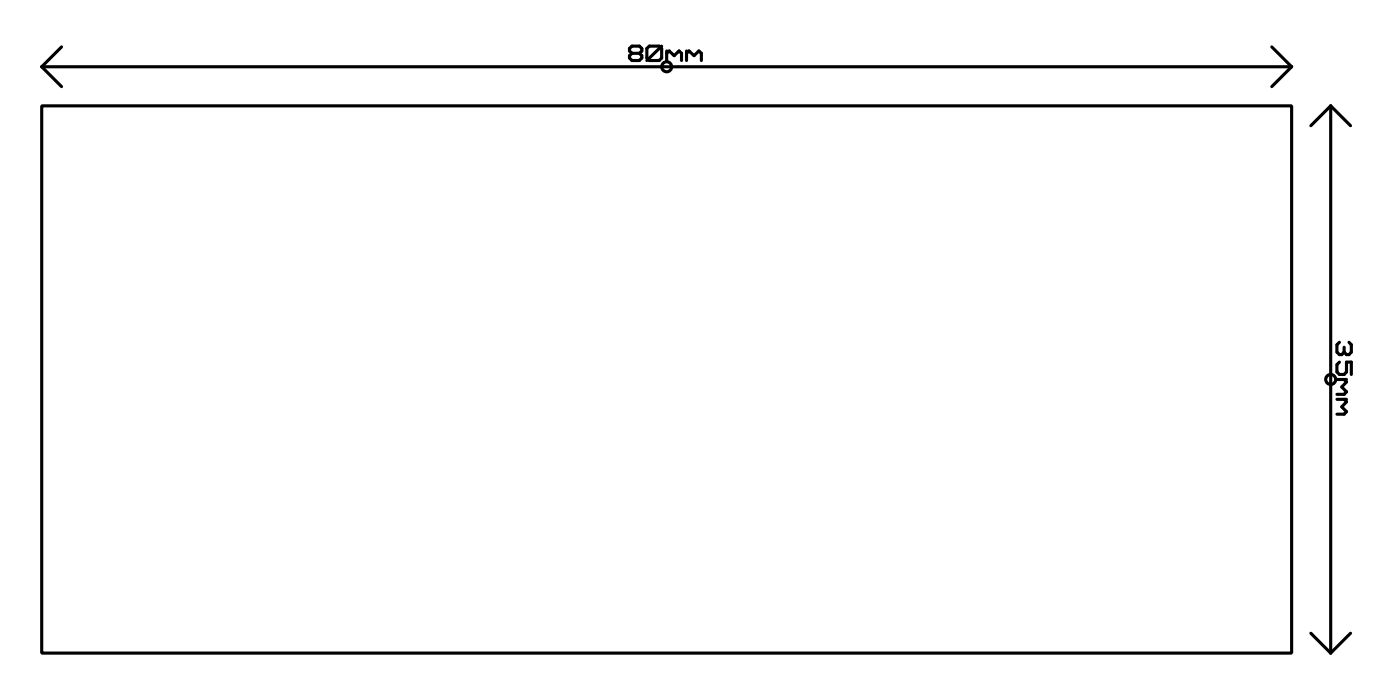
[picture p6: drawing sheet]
<svg xmlns="http://www.w3.org/2000/svg" width="90mm" height="44mm" viewBox="0 0 90 44" stroke-linecap="round" stroke-linejoin="round" font-family="sans-serif">
<g fill="none" stroke="#000" stroke-width=".2">
<path d="M2.7 6.8h80v35h-80zM2.7 4.3h80M2.7 4.3l1.2 1.2M3.9 3l-1.2 1.3M40.4 3.4l-.1-.1v-.2l.1-.2h.5l.2 .2v.2l-.2 .1M40.4 3.4l-.1 .2v.1l.1 .2h.5l.2-.2v-.1l-.2-.2M40.4 3.4h.5M41.4 3.1l.2-.2h.6l.1 .2v.6l-.1 .2h-.6l-.2-.2zM42.3 2.9l-.9 1M42.7 3.3v.6M42.7 3.4l.1-.1 .3 .3 .4-.3 .1 .1v.5M43.9 3.3v.6"/>
<path d="M43.9 3.4l.2-.1 .3 .3 .3-.3 .2 .1v.5M81.4 3l1.3 1.3M82.7 4.3l-1.3 1.2M85.2 6.8l1.2 1.2M85.2 6.8v35M85.2 6.8l-1.3 1.2M85.6 24.3h.6M85.6 25.5h.6M85.7 23.2l-.1 .1v.5l.1 .1h.3l.2-.1v-.6h.3v.7M85.7 21.9l-.1 .1v.5l.1 .2h.2l.1-.2M86 22.2v.3M86 24.3l.2 .1-.3 .3 .3 .4-.2 .1h-.4"/>
<path d="M86 25.5l.2 .2-.3 .3 .3 .3-.2 .2h-.4M86.3 21.9l.2 .1v.5l-.2 .2h-.1l-.2-.2M83.9 40.5l1.3 1.3M86.4 40.5l-1.2 1.3"/>
<circle cx="42.7" cy="4.3" r=".32"/>
<circle cx="85.2" cy="24.3" r=".32"/>
</g>
</svg>
